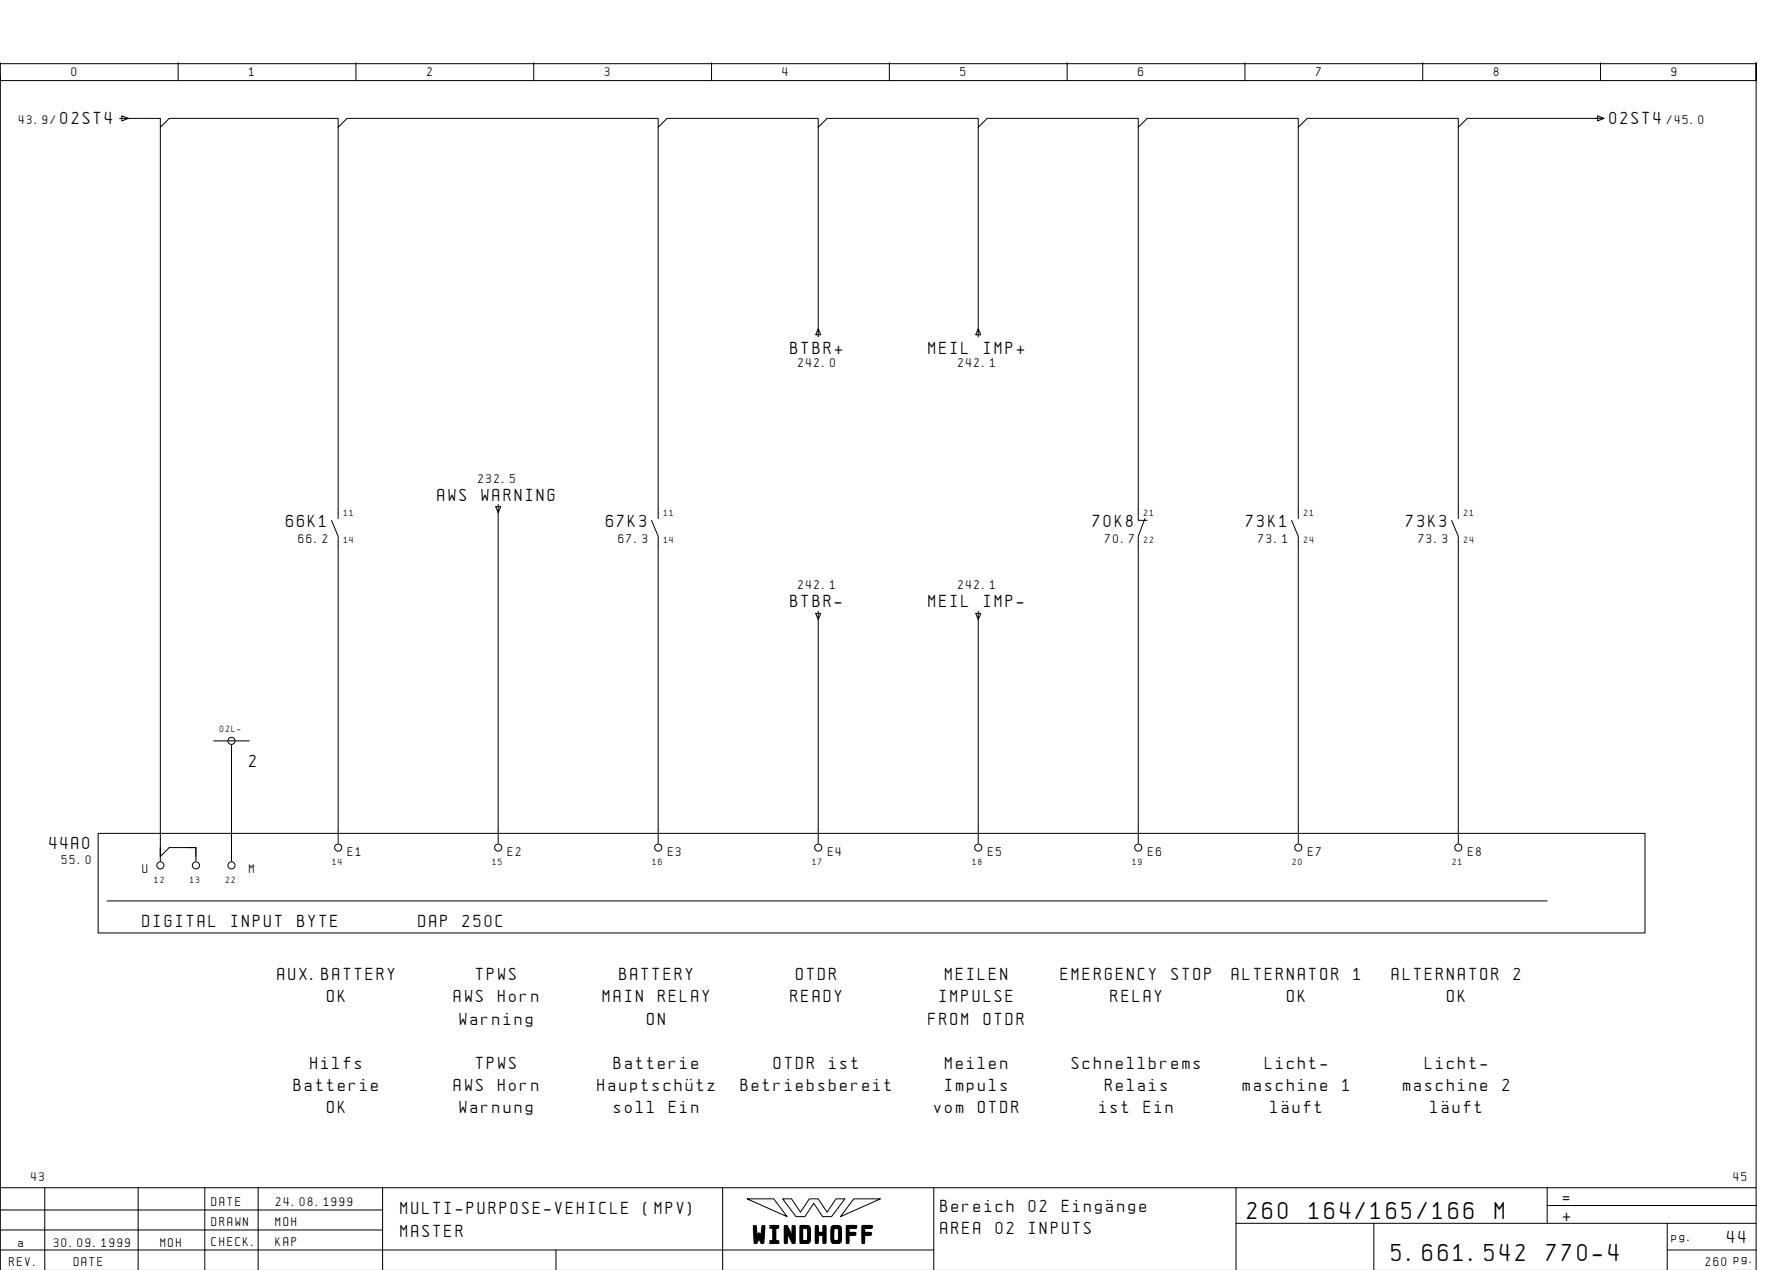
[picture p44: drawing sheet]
<svg xmlns="http://www.w3.org/2000/svg" width="399mm" height="286mm" viewBox="0 0 399 286" stroke-linecap="round" stroke-linejoin="round" font-family="sans-serif">
<defs><g id="words">
<g font-size="4.4">
<text x="280.6" y="274.1">260</text>
<text x="294.5" y="274.1">164/165/166</text>
<text x="336.3" y="274.1">M</text>
<text x="169.5" y="279.3">WINDHOFF</text>
<text x="313.1" y="283.6">5.661.542</text>
<text x="347.9" y="283.6">770-4</text>
</g>
<g font-size="3.1">
<text x="13.6" y="27.9">02ST4</text>
<text x="362.1" y="27.9">02ST4</text>
<text x="177.9" y="79.6">BTBR+</text>
<text x="208.9" y="79.6">MEIL</text>
<text x="221.3" y="79.6">IMP+</text>
<text x="98.4" y="112.6">AWS</text>
<text x="108.3" y="112.6">WARNING</text>
<text x="64.4" y="118.6">66K1</text>
<text x="136.4" y="118.6">67K3</text>
<text x="245.9" y="118.6">70K8</text>
<text x="280.4" y="118.6">73K1</text>
<text x="316.4" y="118.6">73K3</text>
<text x="177.9" y="136.6">BTBR-</text>
<text x="208.9" y="136.6">MEIL</text>
<text x="221.3" y="136.6">IMP-</text>
<text x="56.1" y="172.4">2</text>
<text x="11.1" y="190.9">44A0</text>
<text x="32.1" y="208.4">DIGITAL</text>
<text x="52" y="208.4">INPUT</text>
<text x="66.9" y="208.4">BYTE</text>
<text x="94.1" y="208.4">DAP</text>
<text x="104.1" y="208.4">250C</text>
<text x="62.4" y="220.4">AUX.BATTERY</text>
<text x="107.1" y="220.4">TPWS</text>
<text x="139.4" y="220.4">BATTERY</text>
<text x="179.1" y="220.4">OTDR</text>
<text x="212.6" y="220.4">MEILEN</text>
<text x="238.7" y="220.4">EMERGENCY</text>
<text x="263.5" y="220.4">STOP</text>
<text x="277.2" y="220.4">ALTERNATOR</text>
<text x="304.5" y="220.4">1</text>
<text x="313.2" y="220.4">ALTERNATOR</text>
<text x="340.5" y="220.4">2</text>
<text x="73.6" y="225.4">OK</text>
<text x="102.1" y="225.4">AWS</text>
<text x="112.1" y="225.4">Horn</text>
<text x="135.6" y="225.4">MAIN</text>
<text x="148.1" y="225.4">RELAY</text>
<text x="177.9" y="225.4">READY</text>
<text x="211.4" y="225.4">IMPULSE</text>
<text x="249.9" y="225.4">RELAY</text>
<text x="289.6" y="225.4">OK</text>
<text x="325.6" y="225.4">OK</text>
<text x="103.4" y="230.4">Warning</text>
<text x="145.6" y="230.4">ON</text>
<text x="208.9" y="230.4">FROM</text>
<text x="221.3" y="230.4">OTDR</text>
<text x="66.1" y="245.4">Batterie</text>
<text x="69.9" y="240.4">Hilfs</text>
<text x="102.1" y="245.4">AWS</text>
<text x="107.1" y="240.4">TPWS</text>
<text x="112.1" y="245.4">Horn</text>
<text x="134.4" y="245.4">HauptschÅtz</text>
<text x="138.1" y="240.4">Batterie</text>
<text x="166.7" y="245.4">Betriebsbereit</text>
<text x="174.1" y="240.4">OTDR</text>
<text x="186.6" y="240.4">ist</text>
<text x="212.6" y="240.4">Meilen</text>
<text x="212.6" y="245.4">Impuls</text>
<text x="241.2" y="240.4">Schnellbrems</text>
<text x="248.6" y="245.4">Relais</text>
<text x="279.6" y="245.4">maschine</text>
<text x="284.6" y="240.4">Licht-</text>
<text x="302" y="245.4">1</text>
<text x="315.6" y="245.4">maschine</text>
<text x="320.6" y="240.4">Licht-</text>
<text x="338" y="245.4">2</text>
<text x="73.6" y="250.4">OK</text>
<text x="103.4" y="250.4">Warnung</text>
<text x="138.1" y="250.4">soll</text>
<text x="150.6" y="250.4">Ein</text>
<text x="210.1" y="250.4">vom</text>
<text x="220.1" y="250.4">OTDR</text>
<text x="247.4" y="250.4">ist</text>
<text x="257.3" y="250.4">Ein</text>
<text x="285.9" y="250.4">lÑuft</text>
<text x="321.9" y="250.4">lÑuft</text>
<text x="90.1" y="273.1">MULTI-PURPOSE-VEHICLE</text>
<text x="144.8" y="273.1">(MPV)</text>
<text x="211.6" y="272.6">Bereich</text>
<text x="231.5" y="272.6">02</text>
<text x="238.9" y="272.6">EingÑnge</text>
<text x="351.6" y="270.6">=</text>
<text x="351.6" y="274.6">+</text>
<text x="90.1" y="278.1">MASTER</text>
<text x="211.6" y="277.6">AREA</text>
<text x="224" y="277.6">02</text>
<text x="231.5" y="277.6">INPUTS</text>
<text x="388.6" y="279.6">44</text>
</g>
<g font-size="2.3">
<text x="16.1" y="17.1">0</text>
<text x="56.1" y="17.1">1</text>
<text x="96.1" y="17.1">2</text>
<text x="136.1" y="17.1">3</text>
<text x="176.1" y="17.1">4</text>
<text x="216.1" y="17.1">5</text>
<text x="256.1" y="17.1">6</text>
<text x="296.1" y="17.1">7</text>
<text x="336.1" y="17.1">8</text>
<text x="376.1" y="17.1">9</text>
<text x="4.2" y="27.9">43.9/</text>
<text x="375" y="27.9">/45.0</text>
<text x="179.6" y="82.6">242.0</text>
<text x="215.6" y="82.6">242.1</text>
<text x="107.6" y="108.5">232.5</text>
<text x="67.2" y="122.1">66.2</text>
<text x="139.2" y="122.1">67.3</text>
<text x="248.7" y="122.1">70.7</text>
<text x="283.2" y="122.1">73.1</text>
<text x="319.2" y="122.1">73.3</text>
<text x="179.6" y="132.5">242.1</text>
<text x="215.6" y="132.5">242.1</text>
<text x="13.9" y="194.4">55.0</text>
<text x="32.1" y="196.4">U</text>
<text x="56.1" y="196.4">M</text>
<text x="78.3" y="192.4">E1</text>
<text x="114.3" y="192.4">E2</text>
<text x="150.3" y="192.4">E3</text>
<text x="186.3" y="192.4">E4</text>
<text x="222.3" y="192.4">E5</text>
<text x="258.3" y="192.4">E6</text>
<text x="294.3" y="192.4">E7</text>
<text x="330.3" y="192.4">E8</text>
<text x="7" y="265.6">43</text>
<text x="390" y="265.6">45</text>
<text x="47.6" y="271.1">DATE</text>
<text x="47.6" y="275.6">DRAWN</text>
<text x="62" y="275.6">MOH</text>
<text x="62.1" y="271.1">24.08.1999</text>
<text x="4.1" y="280.4">a</text>
<text x="12.1" y="280.4">30.09.1999</text>
<text x="36.1" y="280.4">MOH</text>
<text x="47.6" y="280.1">CHECK.</text>
<text x="62" y="280.1">KAP</text>
<text x="376.1" y="279.1">pg.</text>
<text x="2.1" y="284.6">REV.</text>
<text x="16.6" y="284.6">DATE</text>
<text x="383.7" y="284.6">260 pg.</text>
</g>
<g font-size="1.6">
<text x="77.4" y="116.1">11</text>
<text x="149.4" y="116.1">11</text>
<text x="257.4" y="116.1">21</text>
<text x="293.4" y="116.1">21</text>
<text x="329.4" y="116.1">21</text>
<text x="77.4" y="122.1">14</text>
<text x="149.4" y="122.1">14</text>
<text x="257.4" y="122.1">22</text>
<text x="293.4" y="122.1">24</text>
<text x="329.4" y="122.1">24</text>
<text x="49.5" y="164.6">02L-</text>
<text x="74.8" y="194.6">14</text>
<text x="110.8" y="194.6">15</text>
<text x="146.8" y="194.6">16</text>
<text x="182.8" y="194.6">17</text>
<text x="218.8" y="194.6">18</text>
<text x="254.8" y="194.6">19</text>
<text x="290.8" y="194.6">20</text>
<text x="326.8" y="194.6">21</text>
<text x="34.8" y="198.6">12</text>
<text x="42.8" y="198.6">13</text>
<text x="50.8" y="198.6">22</text>
</g>
</g></defs>
<g fill="none" stroke="#000" stroke-width=".22">
<path d="M.1 14.1v4h395v-4v271.6M.1 17.1v250M.1 14.3h395M40.1 14.1v4M80.1 14.1v4M120.1 14.1v4M160.1 14.1v4M200.1 14.1v4M240.1 14.1v4M280.1 14.1v4M320.1 14.1v4M360.1 14.1v4"/>
<path d="M26.9 26.6h9.2v2l2-2h38v2l2-2h70v2l2-2h34v2l2-2h34v2l2-2h34v2l2-2h34v2l2-2h34v2l2-2h30.6M27.4 26l1.5 .6-1.5 .6zM36.1 28.6v164l2-2h6v3M76.1 28.6v88M148.1 28.6v88M184.1 28.6v47.2M220.1 28.6v47.2M256.1 28.6v88.4h2M292.1 28.6v88M328.1 28.6v88M359.4 26l1.5 .6-1.5 .6zM184.1 73.9l.6 1.4h-1.2z"/>
<path d="M220.1 73.9l.6 1.4h-1.2zM74.6 117l1.5 3.6v69M111.5 114h1.2l-.6 1.3zM112.1 113.5v76.1M146.6 117l1.5 3.6v69M257.6 116.6l-1.5 4v69M290.6 117l1.5 3.6v69M326.6 117l1.5 3.6v69M183.5 138h1.2l-.6 1.3zM184.1 137.4v52.2M219.5 138h1.2l-.6 1.3zM220.1 137.4v52.2"/>
<path d="M48.1 166.6h8M52.1 167.6v26M22.1 187.4h348v22.4h-348zM36.1 190.6v3M42.1 190.6h2v2M24.1 202.6h324M10.1 267.1v18.5M31.1 267.1v18.5M46.1 267.1v18.6M58.1 267.1v18.6M86.1 272.1h-86M86.1 276.6h-86"/>
<path d="M86.1 267.1v18.6M162.6 267.1v18.6M168.1 269.6h6l3 4zM176.1 269.6h2l2 3 2-3h2l2 3 2-3h2l-3 4h-2l-2-3-2 3h-2zM192.1 269.6h6l-9 4zM210.1 267.1v18.6M278.1 275.1h117M278.1 267.1v18.6M309.1 275.1v10.6M348.1 271.1h47M348.1 267.1v8M375.1 275.1v10.6"/>
<path d="M395.1 267.1h-395v18.6M125.1 281.1v4.6M210.1 281.1h-210M375.1 281.1h20"/>
<circle cx="52.1" cy="166.6" r=".8"/>
<circle cx="36.1" cy="194.6" r=".8"/>
<circle cx="44.1" cy="194.6" r=".8"/>
<circle cx="52.1" cy="194.6" r=".8"/>
<circle cx="76.1" cy="190.6" r=".8"/>
<circle cx="112.1" cy="190.6" r=".8"/>
<circle cx="148.1" cy="190.6" r=".8"/>
<circle cx="184.1" cy="190.6" r=".8"/>
<circle cx="220.1" cy="190.6" r=".8"/>
<circle cx="256.1" cy="190.6" r=".8"/>
<circle cx="292.1" cy="190.6" r=".8"/>
<circle cx="328.1" cy="190.6" r=".8"/>
</g>
<use href="#words"/>
</svg>
